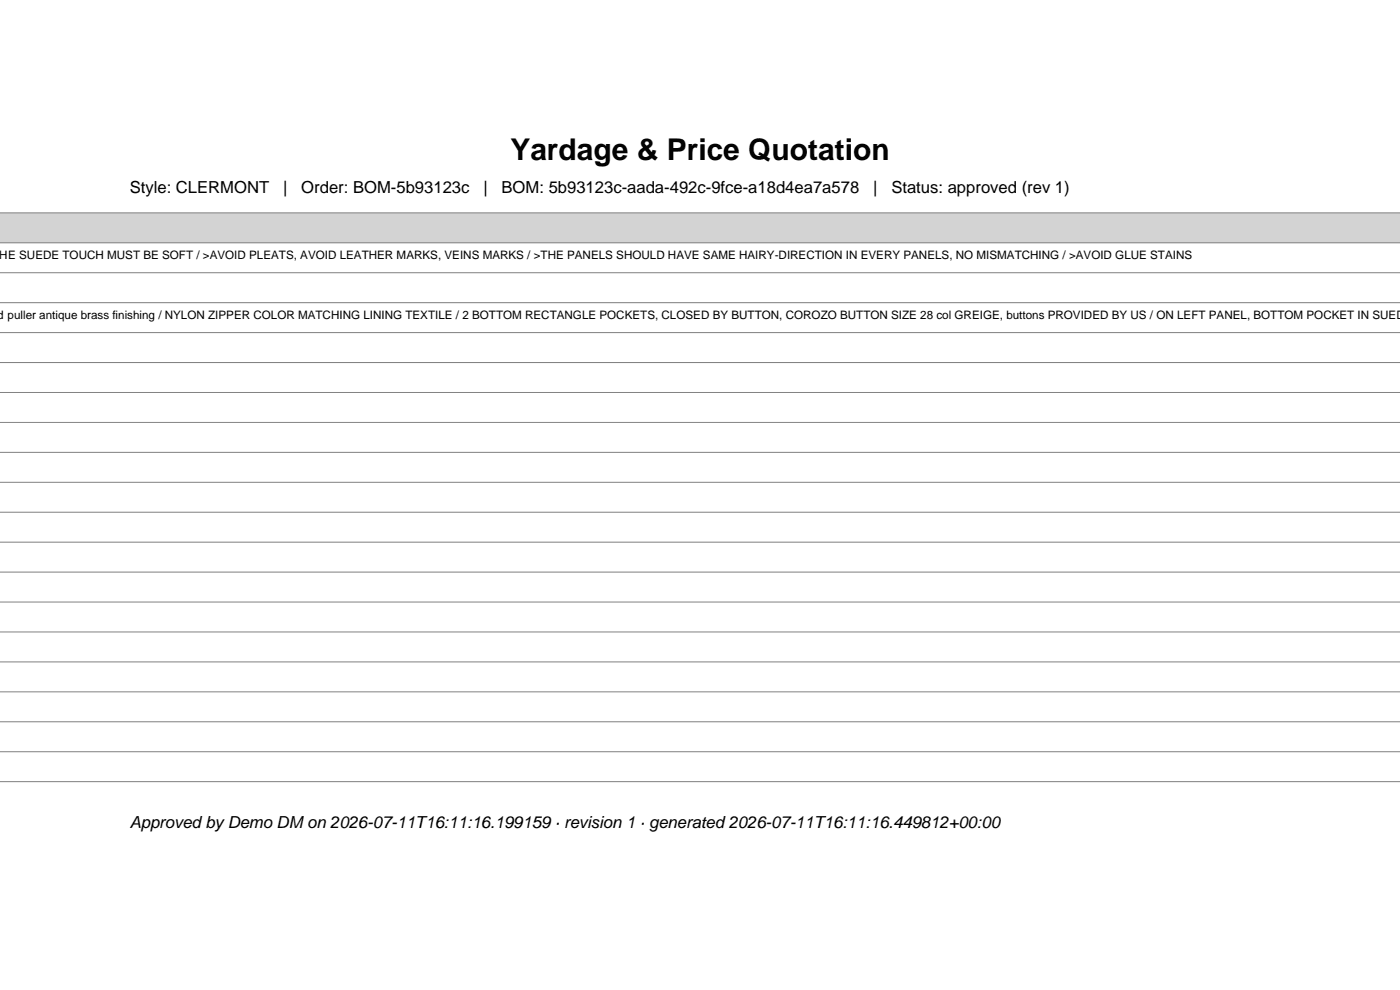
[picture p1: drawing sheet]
<svg xmlns="http://www.w3.org/2000/svg" width="297mm" height="210mm" viewBox="0 0 297 210" stroke-linecap="round" stroke-linejoin="round" font-family="sans-serif">
<defs><g id="words">
<text font-size="6.3" x="108.3" y="33.9">Yardage &amp; Price Quotation</text>
<g font-size="3.5">
<text x="27.5" y="40.9">Style: CLERMONT</text>
<text x="60.1" y="40.9">|</text>
<text x="63.9" y="40.9">Order: BOM-5b93123c</text>
<text x="102.5" y="40.9">|</text>
<text x="106.4" y="40.9">BOM: 5b93123c-aada-492c-9fce-a18d4ea7a578</text>
<text x="185.2" y="40.9">|</text>
<text x="189.1" y="40.9">Status: approved (rev 1)</text>
<text x="27.5" y="175.7">Approved by Demo DM on 2026-07-11T16:11:16.199159 · revision 1 · generated 2026-07-11T16:11:16.449812+00:00</text>
</g>
<g font-size="2.5">
<text x="0" y="55">HE SUEDE TOUCH MUST BE SOFT / &gt;AVOID PLEATS, AVOID LEATHER MARKS, VEINS MARKS / &gt;THE PANELS SHOULD HAVE SAME HAIRY-DIRECTION IN EVERY PANELS, NO MISMATCHING / &gt;AVOID GLUE STAINS</text>
<text x="-.4" y="67.7">d puller antique brass finishing / NYLON ZIPPER COLOR MATCHING LINING TEXTILE / 2 BOTTOM RECTANGLE POCKETS, CLOSED BY BUTTON, COROZO BUTTON SIZE 28 col GREIGE, buttons PROVIDED BY US / ON LEFT PANEL, BOTTOM POCKET IN SUED</text>
</g>
</g></defs>
<path d="M-.1 45.2h297.2v6.3h-297.2z" fill-rule="evenodd" fill="#d3d3d3"/>
<g fill="none" stroke="#808080" stroke-width=".21">
<path d="M-.1 45.2h297.2M-.1 51.5h297.2M-.1 57.9h297.2M-.1 64.2h297.2M-.1 70.6h297.2M-.1 76.9h297.2M-.1 83.3h297.2M-.1 89.6h297.2M-.1 96h297.2M-.1 102.3h297.2M-.1 108.7h297.2M-.1 115h297.2"/>
<path d="M-.1 121.4h297.2M-.1 127.7h297.2M-.1 134.1h297.2M-.1 140.4h297.2M-.1 146.8h297.2M-.1 153.1h297.2M-.1 159.5h297.2M-.1 165.8h297.2"/>
</g>
<use href="#words"/>
</svg>
